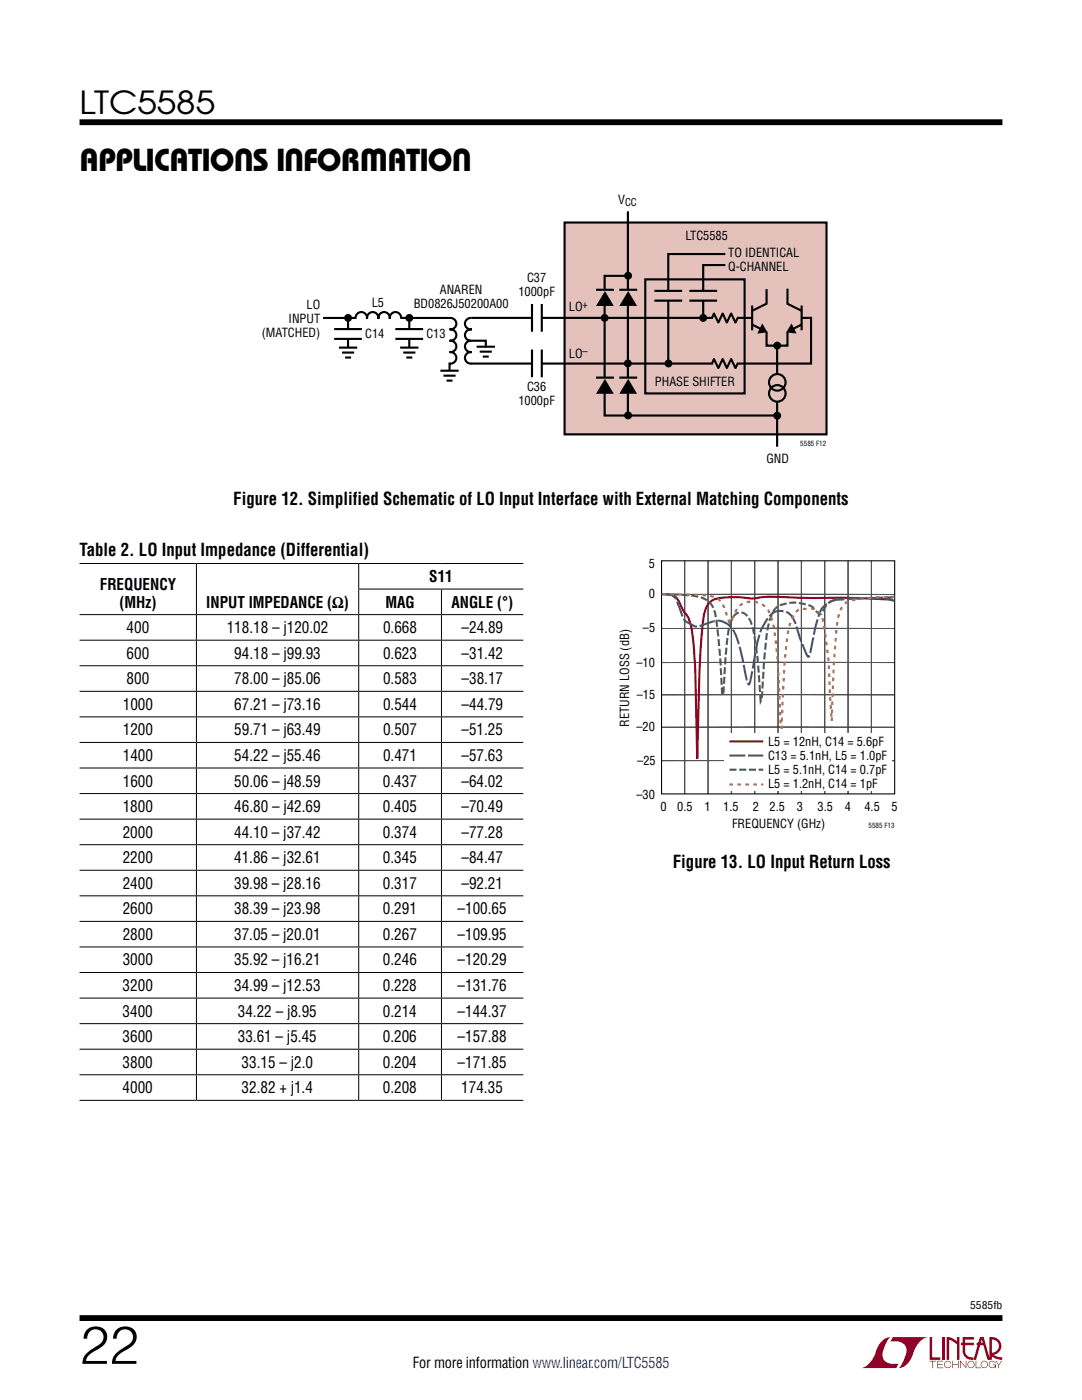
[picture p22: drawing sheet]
<svg xmlns="http://www.w3.org/2000/svg" width="216mm" height="279mm" viewBox="0 0 216 279" stroke-linecap="round" stroke-linejoin="round" font-family="sans-serif">
<defs><g id="words">
<text font-size="10.6" x="15.9" y="272.2">22</text>
<g font-size="6.3">
<text x="15.9" y="22.8">LTC5585</text>
<text x="15.9" y="34.1">APPLICATIONS INFORMATION</text>
</g>
<g font-size="3.5">
<text x="46.5" y="100.7">Figure 12. Simplified Schematic of LO Input Interface with External Matching Components</text>
<text x="15.9" y="111">Table 2. LO Input Impedance (Differential)</text>
<text x="134.3" y="173.1">Figure 13. LO Input Return Loss</text>
</g>
<g font-size="3.2">
<text x="19.9" y="117.7">FREQUENCY</text>
<text x="85.7" y="116.1">S11</text>
<text x="23.8" y="121.3">(MHz)</text>
<text x="41.2" y="121.3">INPUT IMPEDANCE (Ω)</text>
<text x="76.9" y="121.3">MAG</text>
<text x="90.1" y="121.3">ANGLE (°)</text>
<text x="25.3" y="131.5">600</text>
<text x="25.3" y="126.4">400</text>
<text x="45.2" y="126.4">118.18 – j120.02</text>
<text x="46.8" y="131.5">94.18 – j99.93</text>
<text x="76.4" y="131.5">0.623</text>
<text x="76.4" y="126.4">0.668</text>
<text x="92.1" y="131.5">–31.42</text>
<text x="92.1" y="126.4">–24.89</text>
<text x="25.3" y="136.6">800</text>
<text x="46.8" y="136.6">78.00 – j85.06</text>
<text x="76.4" y="136.6">0.583</text>
<text x="92.1" y="136.6">–38.17</text>
<text x="24.5" y="141.7">1000</text>
<text x="46.7" y="141.7">67.21 – j73.16</text>
<text x="76.4" y="141.7">0.544</text>
<text x="92.1" y="141.7">–44.79</text>
<text x="24.5" y="146.8">1200</text>
<text x="46.7" y="146.8">59.71 – j63.49</text>
<text x="76.4" y="146.8">0.507</text>
<text x="92.1" y="146.8">–51.25</text>
<text x="24.5" y="151.9">1400</text>
<text x="46.7" y="151.9">54.22 – j55.46</text>
<text x="76.4" y="151.9">0.471</text>
<text x="92.1" y="151.9">–57.63</text>
<text x="24.5" y="157">1600</text>
<text x="46.7" y="157">50.06 – j48.59</text>
<text x="76.4" y="157">0.437</text>
<text x="92.1" y="157">–64.02</text>
<text x="24.5" y="167.2">2000</text>
<text x="24.5" y="162.1">1800</text>
<text x="46.7" y="167.2">44.10 – j37.42</text>
<text x="46.7" y="162.1">46.80 – j42.69</text>
<text x="76.4" y="167.2">0.374</text>
<text x="76.4" y="162.1">0.405</text>
<text x="92.1" y="167.2">–77.28</text>
<text x="92.1" y="162.1">–70.49</text>
<text x="24.5" y="172.3">2200</text>
<text x="46.7" y="172.3">41.86 – j32.61</text>
<text x="76.4" y="172.3">0.345</text>
<text x="92.1" y="172.3">–84.47</text>
<text x="24.5" y="177.4">2400</text>
<text x="46.7" y="177.4">39.98 – j28.16</text>
<text x="76.4" y="177.4">0.317</text>
<text x="92.1" y="177.4">–92.21</text>
<text x="24.5" y="182.5">2600</text>
<text x="46.7" y="182.5">38.39 – j23.98</text>
<text x="76.4" y="182.5">0.291</text>
<text x="91.3" y="182.5">–100.65</text>
<text x="24.5" y="187.6">2800</text>
<text x="46.7" y="187.6">37.05 – j20.01</text>
<text x="76.4" y="187.6">0.267</text>
<text x="91.3" y="187.6">–109.95</text>
<text x="24.5" y="197.8">3200</text>
<text x="24.5" y="192.7">3000</text>
<text x="46.7" y="197.8">34.99 – j12.53</text>
<text x="46.7" y="192.7">35.92 – j16.21</text>
<text x="76.4" y="197.8">0.228</text>
<text x="76.4" y="192.7">0.246</text>
<text x="91.3" y="197.8">–131.76</text>
<text x="91.3" y="192.7">–120.29</text>
<text x="24.5" y="202.9">3400</text>
<text x="47.5" y="202.9">34.22 – j8.95</text>
<text x="76.4" y="202.9">0.214</text>
<text x="91.3" y="202.9">–144.37</text>
<text x="24.5" y="208">3600</text>
<text x="47.5" y="208">33.61 – j5.45</text>
<text x="76.4" y="208">0.206</text>
<text x="91.3" y="208">–157.88</text>
<text x="24.5" y="213.1">3800</text>
<text x="48.2" y="213.1">33.15 – j2.0</text>
<text x="76.4" y="213.1">0.204</text>
<text x="91.3" y="213.1">–171.85</text>
<text x="24.5" y="218.2">4000</text>
<text x="48.2" y="218.2">32.82 + j1.4</text>
<text x="76.4" y="218.2">0.208</text>
<text x="92.1" y="218.2">174.35</text>
</g>
<text font-size="3" x="82.4" y="273.1">For more information www.linear.com/LTC5585</text>
<g font-size="2.5">
<text x="123.4" y="40.6">V</text>
<text x="136.8" y="47.8">LTC5585</text>
<text x="145.3" y="51.3">TO IDENTICAL</text>
<text x="87.8" y="58.6">ANAREN</text>
<text x="103.4" y="59.1">1000pF</text>
<text x="105.2" y="56.3">C37</text>
<text x="145.3" y="54.1">Q-CHANNEL</text>
<text x="57.6" y="64.4">INPUT</text>
<text x="61.2" y="61.6">LO</text>
<text x="74.2" y="61.3">L5</text>
<text x="82.6" y="61.4">BD0826J50200A00</text>
<text x="113.5" y="62">LO</text>
<text x="52.2" y="67.2">(MATCHED)</text>
<text x="72.9" y="67.5">C14</text>
<text x="85.1" y="67.5">C13</text>
<text x="113.5" y="71.4">LO</text>
<text x="105.2" y="77.9">C36</text>
<text x="130.7" y="77.1">PHASE SHIFTER</text>
<text x="103.4" y="80.8">1000pF</text>
<text x="152.9" y="92.4">GND</text>
<text x="129.4" y="113.3">5</text>
<text x="129.5" y="119.4">0</text>
<text x="128.3" y="126.2">–5</text>
<text x="127" y="133.1">–10</text>
<text x="127.1" y="139.5">–15</text>
<text x="125.6" y="145.1" transform="rotate(-90 125.6 145.1)">RETURN LOSS (dB)</text>
<text x="127" y="145.9">–20</text>
<text x="153.3" y="148.8">L5 = 12nH, C14 = 5.6pF</text>
<text x="127.2" y="152.7">–25</text>
<text x="153.3" y="151.6">C13 = 5.1nH, L5 = 1.0pF</text>
<text x="153.3" y="154.4">L5 = 5.1nH, C14 = 0.7pF</text>
<text x="127" y="159.5">–30</text>
<text x="131.8" y="161.9">0</text>
<text x="135.1" y="162">0.5</text>
<text x="140.6" y="161.9">1</text>
<text x="144.3" y="161.9">1.5</text>
<text x="150.2" y="161.9">2</text>
<text x="153.3" y="157.3">L5 = 1.2nH, C14 = 1pF</text>
<text x="153.6" y="161.9">2.5</text>
<text x="159" y="161.9">3</text>
<text x="163.1" y="161.9">3.5</text>
<text x="168.6" y="161.9">4</text>
<text x="172.5" y="161.9">4.5</text>
<text x="177.9" y="161.8">5</text>
<text x="146.1" y="165.3">FREQUENCY (GHz)</text>
</g>
<g font-size="2.1">
<text x="124.7" y="41.1">CC</text>
<text x="116.3" y="61.5">+</text>
<text x="116.3" y="70.8">–</text>
<text x="193.6" y="261.2">5585fb</text>
</g>
<g font-size="1.4">
<text x="159.7" y="89">5585 F12</text>
<text x="173.3" y="165.3">5585 F13</text>
</g>
</g></defs>
<g fill="#910028">
<path d="M185.5 266.8h.5v4.1h1.6v.5h-2.1z"/>
<path d="M176.2 267.4l1-.5h.5h-.1a6.2 6.2 0 0 0-1.4 4 2.58 2.58 0 0 0 3.1 1.3l-.5 .8h-6.9a4.9 4.9 0 0 0 3-3.8l.4-.7z"/>
<path d="M178.1 266.9h7a4.9 4.9 0 0 0-3.1 3.7 3.2 3.2 0 0 1-2.7 2.4h.1a6.2 6.2 0 0 0 1.4-4.1 2.58 2.58 0 0 0-3.1-1.2z"/>
<path d="M188 266.8h.5v4.6h-.5z"/>
<path d="M188.9 266.8l1 .2 1.1 .7v-.9h.5v4.6h-.5v-3.1l-1.6-.9v4h-.5z"/>
<path d="M185.5 271.6h1.3v.1h-.6v1.3h-.1v-1.3h-.6z"/>
<path d="M187 271.6h1.2v.1h-1v.5h.9v.2h-.9v.5h1v.1h-1.2z"/>
<path d="M190 271.6h.2v.6h1v-.6h.1v1.4h-.1v-.6h-1v.6h-.2z"/>
<path d="M191.6 271.6h.1l1 1.2v-1.2h.1v1.4l-1.1-1.2v1.2h-.1z"/>
<path d="M194.7 271.6h.1v1.3h.9v.1h-1z"/>
<path d="M198.6 271.6h.2l.5 .7 .5-.7h.2l-.6 .8v.6h-.2v-.6z"/>
<path d="M192.1 266.8h2.2v.5h-1.7v.7h1.7v.5h-1.7v1.1a1.32 1.32 0 0 0 1.7 1.3v.5l1.2-4.6h.8l1.1 4.1v-4.1a1.84 1.84 0 0 1 2.4 1.4 1.84 1.84 0 0 1-1.5 2.2l.8 .4 .9 .1v.5l-1.2-.2-1-.6v-.6a1.34 1.34 0 0 0 1.5-1.2 1.34 1.34 0 0 0-1.4-1.5v4.1h-.9l-.8-2.9h-1.3v-.5h1.2l-.2-.7-1.1 4.1a2.06 2.06 0 0 1-2.7-1.3v-1.6h-.4v-.5h.4z"/>
<path d="M193.2 271.8a.72 .72 0 0 1 1.2 .1 .72 .72 0 0 1-.4 1.1 .72 .72 0 0 1-1-.7h.2a.59 .59 0 0 0 .8 .5 .59 .59 0 0 0 .2-.9 .59 .59 0 0 0-1 .2v.2h-.2z"/>
<path d="M195.9 271.8a.72 .72 0 0 1 1.1 .1 .72 .72 0 0 1-.4 1.1 .72 .72 0 0 1-.9-.7h.1a.59 .59 0 0 0 .8 .5 .59 .59 0 0 0 .2-.9 .59 .59 0 0 0-.9 .2l-.1 .2h-.1z"/>
<path d="M197.5 271.8a.72 .72 0 0 1 1.2 .2h-.2a.59 .59 0 0 0-.9-.1 .59 .59 0 0 0 .1 .9 .59 .59 0 0 0 .9-.4h-.5v-.1h.6v.7h-.1v-.3a.73 .73 0 0 1-1.1 .2 .73 .73 0 0 1 0-1.1z"/>
<path d="M188.6 271.8a.71 .71 0 0 1 1.2 .3h-.1a.59 .59 0 0 0-.9-.3 .59 .59 0 0 0-.1 1 .59 .59 0 0 0 1-.3h.1a.73 .73 0 0 1-1.1 .4 .73 .73 0 0 1-.1-1.1z"/>
</g>
<path d="M15.9 24.4h184.1M15.9 263h184.1" fill="none" stroke="#000" stroke-width="1.2" stroke-linecap="butt"/>
<path d="M81.7 63.9v6.4" fill="none" stroke="#000" stroke-width=".42"/>
<path d="M112.7 44.4h52.2v42.3h-52.2z" fill="#e5c1bc"/>
<g fill="none" stroke="#000" stroke-width=".42">
<path d="M112.7 44.4h52.2v42.3h-52.2zM118.9 57.8h3.6M123.6 57.8h3.5M125.2 55h-4.6v27.9h34.1M125.3 42.2v40.7M128.8 55.8h19.8v22.7h-19.8zM130.6 58h5.5M137.6 58h5.5M144.7 50.7h-11.4v21.7M144.7 52.9h-4.4v10.2M157.1 57.6v11.4h-4.1v-11.3M64.5 63.5h25.4a1.15 1.15 0 0 1 1.2 1.2 1.15 1.15 0 0 1-1.4 1 1.15 1.15 0 0 1 1.4 1.2 1.15 1.15 0 0 1-1.4 1.1 1.15 1.15 0 0 1 1.4 1.1 1.15 1.15 0 0 1-1.4 1.2 1.16 1.16 0 0 1 1.4 1.1 1.16 1.16 0 0 1-1.4 1.2v2.5"/>
<path d="M66.7 65.7h5.5M66.7 67.6h5.5M67.6 69.4h3.7M68.2 70.4h2.5M68.9 71.4h1.2M69.5 63.9v6.4M70.9 63.6a1.16 1.16 0 0 1 1.2-1.3 1.16 1.16 0 0 1 1.1 1.3 1.15 1.15 0 0 1 1.2-1.3 1.15 1.15 0 0 1 1.1 1.3 1.15 1.15 0 0 1 1.1-1.3 1.15 1.15 0 0 1 1.2 1.3 1.16 1.16 0 0 1 1.1-1.3 1.16 1.16 0 0 1 1.1 1.3M78.9 65.7h5.5M78.9 67.6h5.5M79.8 69.4h3.7M80.5 70.4h2.4M81.1 71.4h1.2"/>
<path d="M87.9 74h3.6M88.5 75h2.4M89.1 76h1.2M93.9 68h3v1.4M95.1 69.2h3.7M95.7 70.2h2.4M96.3 71.2h1.2M106.2 60.7v5.5M106.2 69.8v5.5M108.1 60.7v5.5M108.1 69.8v5.5M118.9 75.4h3.6"/>
<path d="M123.6 75.4h3.5M130.6 60h5.5M137.6 60h5.5M147.2 63.4l-.4 1-.9-1.8-.9 1.8-.8-1.8-.9 1.8-.8-1.8-.5 1M147.2 72.5l-.4 1-.9-1.8-.9 1.8-.8-1.8-.9 1.8-.8-1.8-.5 1M150.1 61v4.9M150.1 64.8l2.4 1.2M150.4 63.4l-56.3 .1a1.16 1.16 0 0 0-1.3 1.1 1.16 1.16 0 0 0 1.3 1.1 1.14 1.14 0 0 0-1.3 1.1 1.14 1.14 0 0 0 1.1 1.2 1.15 1.15 0 0 0-1.1 1.3 1.15 1.15 0 0 0 1.3 1 1.16 1.16 0 0 0-1.3 1.1 1.16 1.16 0 0 0 1.3 1.2M153 60.6l-2.9 1.4M155.1 69.4v19.8M157 60.6l2.9 1.4M159.7 63.4h2.1v9.2h-67.8"/>
<path d="M159.9 64.8l-2.4 1.2M160 61v4.9"/>
<circle cx="155.1" cy="78.5" r="1.65"/>
<circle cx="155.1" cy="76.3" r="1.65"/>
</g>
<g fill="none" stroke="#e5c1bc" stroke-width="1.1" stroke-linecap="butt">
<path d="M120.7 57.8v2.2M125.4 57.8v2.2M133.4 58.1v1.9M140.3 58.1v1.9M120.7 75.3v2.2M125.4 75.3v2.2M142.2 63.5h4.8M142.2 72.6h4.8M150.1 63.5h1.6M152.9 60.7v5.5M155.1 74.7v5.5M157.1 60.7v5.5"/>
<path d="M158.3 63.5h1.7"/>
</g>
<g fill="#000">
<path d="M120.7 58.1l1.8 3h-3.6zM125.4 58.1l1.7 3h-3.5zM120.7 75.6l1.8 3h-3.6zM125.4 75.6l1.7 3h-3.5zM152.1 65.1l.7 1-1.3 .2zM157.9 65.1l.6 1.2-1.2-.2z"/>
<circle cx="125.3" cy="55" r=".79"/>
<circle cx="69.5" cy="63.4" r=".79"/>
<circle cx="81.7" cy="63.4" r=".79"/>
<circle cx="120.6" cy="63.4" r=".79"/>
<circle cx="125.3" cy="72.5" r=".79"/>
<circle cx="133.4" cy="72.5" r=".79"/>
<circle cx="140.3" cy="63.4" r=".79"/>
<circle cx="155.1" cy="69" r=".79"/>
<circle cx="125.3" cy="82.9" r=".79"/>
<circle cx="155.1" cy="83" r=".79"/>
</g>
<path d="M152.1 65.1l.7 1-1.3 .2zM157.9 65.1l.6 1.2-1.2-.2z" fill="none" stroke="#000" stroke-width=".49"/>
<path d="M69.5 65.7v1.9M69.5 69.4v2.2M71 63.5h9M81.7 65.7v1.9M81.7 69.4v2.2M89.7 74v2.2M96.9 69.2v2.2M106.2 63.4h1.9M106.2 72.5h1.9" fill="none" stroke="#fff" stroke-width="1.1" stroke-linecap="butt"/>
<g fill="none" stroke="#000" stroke-width=".2">
<path d="M15.9 112.5h88.5M39.2 112.5v10.1M71.5 117.6h32.9M71.6 112.5v5M71.6 117.6v5M88.1 117.6v5M132 118.6h46.4M136.6 111.9v46.5M141.3 111.9v46.5M145.9 111.9v46.5M150.6 111.9v46.5M155.3 111.9v46.5"/>
<path d="M159.9 111.9v46.5M164.6 111.9v46.5M169.2 111.9v46.5M173.9 111.9v46.5M15.9 122.7h88.5M15.9 127.8h88.5M15.9 132.9h88.5M15.9 138h88.5M39.2 122.8v4.9M39.2 127.9v4.9M39.2 133v4.9M39.2 138.1v4.9"/>
<path d="M71.6 122.8v4.9M71.6 127.9v4.9M71.6 133v4.9M71.6 138.1v4.9M88.1 122.8v4.9M88.1 127.9v4.9M88.1 133v4.9M88.1 138.1v4.9M132 138.7h46.4M132 132.2h46.4M132 125.4h46.4M15.9 143.1h88.5"/>
<path d="M15.9 148.2h88.5M15.9 153.3h88.5M15.9 158.4h88.5M39.2 143.2v4.9M39.2 148.3v4.9M39.2 153.4v4.9M39.2 158.5v4.9M71.6 143.2v4.9M71.6 148.3v4.9M71.6 153.4v4.9M71.6 158.5v4.9M88.1 143.2v4.9"/>
<path d="M88.1 148.3v4.9M88.1 153.4v4.9M88.1 158.5v4.9M131.9 145.1h46.5M132 151.8h46.4M15.9 163.5h88.5M15.9 168.6h88.5M15.9 173.7h88.5M15.9 178.8h88.5M39.2 163.6v4.9M39.2 168.7v4.9M39.2 173.8v4.9"/>
<path d="M39.2 178.9v4.9M71.6 163.6v4.9M71.6 168.7v4.9M71.6 173.8v4.9M71.6 178.9v4.9M88.1 163.6v4.9M88.1 168.7v4.9M88.1 173.8v4.9M88.1 178.9v4.9M15.9 183.9h88.5M15.9 189h88.5M15.9 194.1h88.5"/>
<path d="M15.9 199.2h88.5M39.2 184v4.9M39.2 189.1v4.9M39.2 194.2v4.9M39.2 199.3v4.9M71.6 184v4.9M71.6 189.1v4.9M71.6 194.2v4.9M71.6 199.3v4.9M88.1 184v4.9M88.1 189.1v4.9M88.1 194.2v4.9"/>
<path d="M88.1 199.3v4.9M15.9 204.3h88.5M15.9 209.4h88.5M15.9 214.5h88.5M15.9 219.6h88.5M39.2 204.4v4.9M39.2 209.5v4.9M39.2 214.6v4.9M71.6 204.4v4.9M71.6 209.5v4.9M71.6 214.6v4.9M88.1 204.4v4.9"/>
<path d="M88.1 209.5v4.9M88.1 214.6v4.9"/>
</g>
<g fill="none" stroke="#58595b" stroke-width=".2">
<path d="M132 118.6h46.4M136.6 111.9v46.5M141.3 111.9v46.5M145.9 111.9v46.5M150.6 111.9v46.5M155.3 111.9v46.5M159.9 111.9v46.5M164.6 111.9v46.5M169.2 111.9v46.5M173.9 111.9v46.5M132 138.7h46.4M132 132.2h46.4"/>
<path d="M132 125.4h46.4M131.9 145.1h46.5M132 151.8h46.4"/>
</g>
<path d="M132 111.9h46.5v46.5h-46.5z" fill="none" stroke="#000" stroke-width=".21"/>
<path d="M132 118.5l.5 .1a2.94 2.94 0 0 1 3.4 2.3l.2 .5a10.1 10.1 0 0 1 2.2 6.5l.4 5.7 .4 17.8 .2-8.4a180.2 180.2 0 0 1 1.2-20.3 3.9 3.9 0 0 1 4.4-3.5h2.8a9.9 9.9 0 0 0 4.7-.1l8.1 .2a188.5 188.5 0 0 1 17.8 .4" fill="none" stroke="#910028" stroke-width=".42"/>
<path d="M132.1 118.6h.3a2.3 2.3 0 0 1 2.8 1.6l.2 .6a7 7 0 0 0 1.5 3.3l.4 .2a2.82 2.82 0 0 0 3.3 .3l.6-.2a3.8 3.8 0 0 1 5.4 1.8 60.9 60.9 0 0 1 2.5 10l.3 .4 .1-.1 .9-4.4a31.5 31.5 0 0 1 1.6-6.7l.4-.8a4.2 4.2 0 0 1 3-2.7h.5a2.71 2.71 0 0 1 2.6 2 35 35 0 0 0 2.8 7.2l.4-.8 .8-4.3a17.4 17.4 0 0 1 1.6-4.7 5 5 0 0 1 4.2-1.8l5.2-.1a10.8 10.8 0 0 1 4.5 .4l.3 .2" fill="none" stroke="#3a53a4" stroke-width=".42" stroke-dasharray="3.2 .5" stroke-linecap="butt"/>
<path d="M132.1 118.6l3.7 .1a10.4 10.4 0 0 1 5.5 1.2 4.8 4.8 0 0 1 1.6 3.7 190.3 190.3 0 0 1 1.3 15.1h.1l.1-.3a116.3 116.3 0 0 1 1.1-13l.1-.6a2.73 2.73 0 0 1 2.2-2.6 3.1 3.1 0 0 1 2.3 2.7 86.9 86.9 0 0 1 1.7 15 4.4 4.4 0 0 0 .3-2.3 99.4 99.4 0 0 1 1.4-13.4 4.5 4.5 0 0 1 2.3-3.5 7.6 7.6 0 0 1 6.4 .6l1.2 1.2h.4a5.9 5.9 0 0 1 2.4-2.7l2.7-.2 9.6-.4" fill="none" stroke="#37864b" stroke-width=".42" stroke-dasharray="1.4 .5" stroke-linecap="butt"/>
<path d="M132.2 118.6h.5a69.1 69.1 0 0 1 9.8 .5 4.1 4.1 0 0 1 2.4 3.3l.2 .7a1.28 1.28 0 0 0 .7 1.2l.1-.2a8.5 8.5 0 0 1 1.9-3.4 4.1 4.1 0 0 1 6.3 3 69.9 69.9 0 0 1 1.3 12.6l.3 7.9 .3 1.2 .6-14a29.2 29.2 0 0 1 1.5-8 2.62 2.62 0 0 1 3.1-1.9 2.51 2.51 0 0 1 3 2.1l.5 3.1 .7 5.5 .6 11.7a218.6 218.6 0 0 1 1-19.3 5.6 5.6 0 0 1 1.9-4.4 15.8 15.8 0 0 1 5-.9l4.6-.2" fill="none" stroke="#b67334" stroke-width=".42" stroke-dasharray=".7 .9" stroke-linecap="butt"/>
<path d="M144.6 146.3h33.4v11.5h-33.4z" fill="#fff"/>
<path d="M145.6 156.6h6.7" fill="none" stroke="#b67334" stroke-width=".42" stroke-dasharray=".7 .9" stroke-linecap="butt"/>
<path d="M145.6 153.6h6.7" fill="none" stroke="#37864b" stroke-width=".42" stroke-dasharray="1.4 .5" stroke-linecap="butt"/>
<path d="M145.6 150.8h6.7" fill="none" stroke="#3a53a4" stroke-width=".42" stroke-dasharray="3.2 .5" stroke-linecap="butt"/>
<path d="M145.6 148h6.7" fill="none" stroke="#910028" stroke-width=".42"/>
<use href="#words"/>
</svg>
